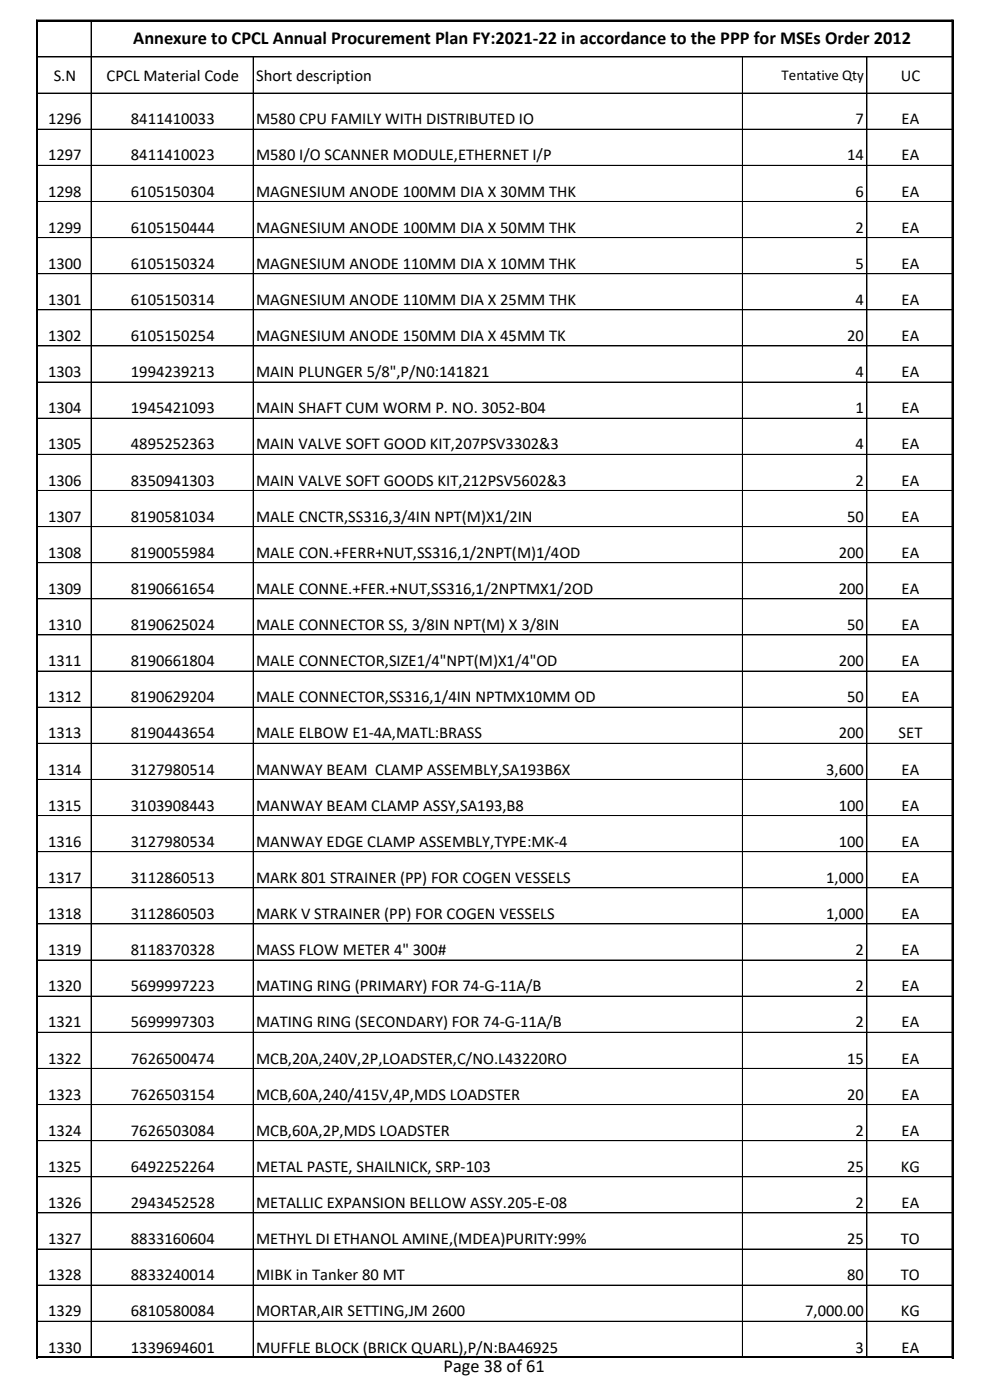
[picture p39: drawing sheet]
<svg xmlns="http://www.w3.org/2000/svg" width="210mm" height="297mm" viewBox="0 0 210 297" stroke-linecap="round" stroke-linejoin="round" font-family="sans-serif">
<defs><g id="words">
<g font-size="3.9">
<text x="28.3" y="9.4">Annexure to CPCL Annual Procurement Plan FY:2021-22 in accordance to the PPP for MSEs Order 2012</text>
<text x="94.1" y="291.1">Page 38 of 61</text>
</g>
<g font-size="3.5">
<text x="11.4" y="17.1">S.N</text>
<text x="22.6" y="17.1">CPCL Material Code</text>
<text x="54.3" y="17.1">Short description</text>
<text x="191.1" y="17.1">UC</text>
<text x="10.2" y="26.4">1296</text>
<text x="27.8" y="26.4">8411410033</text>
<text x="54.3" y="26.4">M580 CPU FAMILY WITH DISTRIBUTED IO</text>
<text x="181.5" y="26.4">7</text>
<text x="191.3" y="26.4">EA</text>
<text x="10.2" y="34">1297</text>
<text x="27.8" y="34">8411410023</text>
<text x="54.3" y="34">M580 I/O SCANNER MODULE,ETHERNET I/P</text>
<text x="179.7" y="34">14</text>
<text x="191.3" y="34">EA</text>
<text x="10.2" y="41.7">1298</text>
<text x="27.8" y="41.7">6105150304</text>
<text x="54.3" y="41.7">MAGNESIUM ANODE 100MM DIA X 30MM THK</text>
<text x="181.5" y="41.7">6</text>
<text x="191.3" y="41.7">EA</text>
<text x="10.2" y="49.4">1299</text>
<text x="27.8" y="49.4">6105150444</text>
<text x="54.3" y="49.4">MAGNESIUM ANODE 100MM DIA X 50MM THK</text>
<text x="181.5" y="49.4">2</text>
<text x="191.3" y="49.4">EA</text>
<text x="10.2" y="57">1300</text>
<text x="27.8" y="57">6105150324</text>
<text x="54.3" y="57">MAGNESIUM ANODE 110MM DIA X 10MM THK</text>
<text x="181.5" y="57">5</text>
<text x="191.3" y="57">EA</text>
<text x="10.2" y="64.7">1301</text>
<text x="27.8" y="64.7">6105150314</text>
<text x="54.3" y="64.7">MAGNESIUM ANODE 110MM DIA X 25MM THK</text>
<text x="181.5" y="64.7">4</text>
<text x="191.3" y="64.7">EA</text>
<text x="10.2" y="72.4">1302</text>
<text x="27.8" y="72.4">6105150254</text>
<text x="54.3" y="72.4">MAGNESIUM ANODE 150MM DIA X 45MM TK</text>
<text x="179.7" y="72.4">20</text>
<text x="191.3" y="72.4">EA</text>
<text x="10.2" y="80">1303</text>
<text x="27.8" y="80">1994239213</text>
<text x="54.3" y="80">MAIN PLUNGER 5/8&quot;,P/N0:141821</text>
<text x="181.5" y="80">4</text>
<text x="191.3" y="80">EA</text>
<text x="10.2" y="87.7">1304</text>
<text x="27.8" y="87.7">1945421093</text>
<text x="54.3" y="87.7">MAIN SHAFT CUM WORM P. NO. 3052-B04</text>
<text x="181.5" y="87.7">1</text>
<text x="191.3" y="87.7">EA</text>
<text x="10.2" y="95.4">1305</text>
<text x="27.8" y="95.4">4895252363</text>
<text x="54.3" y="95.4">MAIN VALVE SOFT GOOD KIT,207PSV3302&amp;3</text>
<text x="181.5" y="95.4">4</text>
<text x="191.3" y="95.4">EA</text>
<text x="10.2" y="103">1306</text>
<text x="27.8" y="103">8350941303</text>
<text x="54.3" y="103">MAIN VALVE SOFT GOODS KIT,212PSV5602&amp;3</text>
<text x="181.5" y="103">2</text>
<text x="191.3" y="103">EA</text>
<text x="10.2" y="110.7">1307</text>
<text x="27.8" y="110.7">8190581034</text>
<text x="54.3" y="110.7">MALE CNCTR,SS316,3/4IN NPT(M)X1/2IN</text>
<text x="179.7" y="110.7">50</text>
<text x="191.3" y="110.7">EA</text>
<text x="10.2" y="118.3">1308</text>
<text x="27.8" y="118.3">8190055984</text>
<text x="54.3" y="118.3">MALE CON.+FERR+NUT,SS316,1/2NPT(M)1/4OD</text>
<text x="177.9" y="118.3">200</text>
<text x="191.3" y="118.3">EA</text>
<text x="10.2" y="126">1309</text>
<text x="27.8" y="126">8190661654</text>
<text x="54.3" y="126">MALE CONNE.+FER.+NUT,SS316,1/2NPTMX1/2OD</text>
<text x="177.9" y="126">200</text>
<text x="191.3" y="126">EA</text>
<text x="10.2" y="133.7">1310</text>
<text x="27.8" y="133.7">8190625024</text>
<text x="54.3" y="133.7">MALE CONNECTOR SS, 3/8IN NPT(M) X 3/8IN</text>
<text x="179.7" y="133.7">50</text>
<text x="191.3" y="133.7">EA</text>
<text x="10.2" y="141.3">1311</text>
<text x="27.8" y="141.3">8190661804</text>
<text x="54.3" y="141.3">MALE CONNECTOR,SIZE1/4&quot;NPT(M)X1/4&quot;OD</text>
<text x="177.9" y="141.3">200</text>
<text x="191.3" y="141.3">EA</text>
<text x="10.2" y="149">1312</text>
<text x="27.8" y="149">8190629204</text>
<text x="54.3" y="149">MALE CONNECTOR,SS316,1/4IN NPTMX10MM OD</text>
<text x="179.7" y="149">50</text>
<text x="191.3" y="149">EA</text>
<text x="10.2" y="156.7">1313</text>
<text x="27.8" y="156.7">8190443654</text>
<text x="54.3" y="156.7">MALE ELBOW E1-4A,MATL:BRASS</text>
<text x="177.9" y="156.7">200</text>
<text x="190.6" y="156.7">SET</text>
<text x="10.2" y="164.3">1314</text>
<text x="27.8" y="164.3">3127980514</text>
<text x="54.3" y="164.3">MANWAY BEAM CLAMP ASSEMBLY,SA193B6X</text>
<text x="175.3" y="164.3">3,600</text>
<text x="191.3" y="164.3">EA</text>
<text x="10.2" y="172">1315</text>
<text x="27.8" y="172">3103908443</text>
<text x="54.3" y="172">MANWAY BEAM CLAMP ASSY,SA193,B8</text>
<text x="177.9" y="172">100</text>
<text x="191.3" y="172">EA</text>
<text x="10.2" y="179.6">1316</text>
<text x="27.8" y="179.6">3127980534</text>
<text x="54.3" y="179.6">MANWAY EDGE CLAMP ASSEMBLY,TYPE:MK-4</text>
<text x="177.9" y="179.6">100</text>
<text x="191.3" y="179.6">EA</text>
<text x="10.2" y="187.3">1317</text>
<text x="27.8" y="187.3">3112860513</text>
<text x="54.3" y="187.3">MARK 801 STRAINER (PP) FOR COGEN VESSELS</text>
<text x="175.3" y="187.3">1,000</text>
<text x="191.3" y="187.3">EA</text>
<text x="10.2" y="195">1318</text>
<text x="27.8" y="195">3112860503</text>
<text x="54.3" y="195">MARK V STRAINER (PP) FOR COGEN VESSELS</text>
<text x="175.3" y="195">1,000</text>
<text x="191.3" y="195">EA</text>
<text x="10.2" y="202.6">1319</text>
<text x="27.8" y="202.6">8118370328</text>
<text x="54.3" y="202.6">MASS FLOW METER 4&quot; 300#</text>
<text x="181.5" y="202.6">2</text>
<text x="191.3" y="202.6">EA</text>
<text x="10.2" y="210.3">1320</text>
<text x="27.8" y="210.3">5699997223</text>
<text x="54.3" y="210.3">MATING RING (PRIMARY) FOR 74-G-11A/B</text>
<text x="181.5" y="210.3">2</text>
<text x="191.3" y="210.3">EA</text>
<text x="10.2" y="218">1321</text>
<text x="27.8" y="218">5699997303</text>
<text x="54.3" y="218">MATING RING (SECONDARY) FOR 74-G-11A/B</text>
<text x="181.5" y="218">2</text>
<text x="191.3" y="218">EA</text>
<text x="10.2" y="225.6">1322</text>
<text x="27.8" y="225.6">7626500474</text>
<text x="54.3" y="225.6">MCB,20A,240V,2P,LOADSTER,C/NO.L43220RO</text>
<text x="179.7" y="225.6">15</text>
<text x="191.3" y="225.6">EA</text>
<text x="10.2" y="233.3">1323</text>
<text x="27.8" y="233.3">7626503154</text>
<text x="54.3" y="233.3">MCB,60A,240/415V,4P,MDS LOADSTER</text>
<text x="179.7" y="233.3">20</text>
<text x="191.3" y="233.3">EA</text>
<text x="10.2" y="241">1324</text>
<text x="27.8" y="241">7626503084</text>
<text x="54.3" y="241">MCB,60A,2P,MDS LOADSTER</text>
<text x="181.5" y="241">2</text>
<text x="191.3" y="241">EA</text>
<text x="10.2" y="248.6">1325</text>
<text x="27.8" y="248.6">6492252264</text>
<text x="54.3" y="248.6">METAL PASTE, SHAILNICK, SRP-103</text>
<text x="179.7" y="248.6">25</text>
<text x="191.1" y="248.6">KG</text>
<text x="10.2" y="256.3">1326</text>
<text x="27.8" y="256.3">2943452528</text>
<text x="54.3" y="256.3">METALLIC EXPANSION BELLOW ASSY.205-E-08</text>
<text x="181.5" y="256.3">2</text>
<text x="191.3" y="256.3">EA</text>
<text x="10.2" y="263.9">1327</text>
<text x="27.8" y="263.9">8833160604</text>
<text x="54.3" y="263.9">METHYL DI ETHANOL AMINE,(MDEA)PURITY:99%</text>
<text x="179.7" y="263.9">25</text>
<text x="191.1" y="263.9">TO</text>
<text x="10.2" y="271.6">1328</text>
<text x="27.8" y="271.6">8833240014</text>
<text x="54.3" y="271.6">MIBK in Tanker 80 MT</text>
<text x="179.7" y="271.6">80</text>
<text x="191.1" y="271.6">TO</text>
<text x="10.2" y="279.3">1329</text>
<text x="27.8" y="279.3">6810580084</text>
<text x="54.3" y="279.3">MORTAR,AIR SETTING,JM 2600</text>
<text x="170.8" y="279.3">7,000.00</text>
<text x="191.1" y="279.3">KG</text>
<text x="10.2" y="286.9">1330</text>
<text x="27.8" y="286.9">1339694601</text>
<text x="54.3" y="286.9">MUFFLE BLOCK (BRICK QUARL),P/N:BA46925</text>
<text x="181.5" y="286.9">3</text>
<text x="191.3" y="286.9">EA</text>
</g>
<text font-size="3.2" x="165.8" y="17">Tentative Qty</text>
</g></defs>
<g fill="none" stroke="#000" stroke-width=".21">
<path d="M8 12.1h194.1M8 19.7h194.1M19.3 4.5v15.3M19.3 19.8v268.2M53.7 12.1v7.7M53.7 19.8v268.2M157.5 12.1v7.7M157.5 19.8v268.2M183.9 12.1v7.7M183.9 19.8v268.2M202 4.3v283.8M202.1 4.5v15.3"/>
<path d="M202.1 19.8v268.2h-194.1M202.2 4.3h-194.4v283.8M8 27.4h194.1M8 35.1h194.1M8 42.7h194.1M8 50.4h194.1M8 58.1h194.1M8 65.7h194.1M8 73.4h194.1M8 81.1h194.1M8 88.7h194.1M8 96.4h194.1"/>
<path d="M8 104.1h194.1M8 111.7h194.1M8 119.4h194.1M8 127h194.1M8 134.7h194.1M8 142.4h194.1M8 150h194.1M202.1 157.7h-194.1M8 165.4h194.1M8 173h194.1M8 180.7h194.1M8 188.3h194.1"/>
<path d="M8 196h194.1M8 203.7h194.1M8 211.3h194.1M202.1 219h-194.1M8 226.7h194.1M8 234.3h194.1M8 242h194.1M8 249.7h194.1M202.1 257.3h-194.1M202.1 265h-194.1M202.1 272.6h-194.1M7.8 287.8h194.4"/>
<path d="M202.1 280.3h-194.1"/>
</g>
<path d="M7.7 4.4h194.6M7.9 4.2v283.9M202.1 4.2v283.9M7.7 288h194.6" fill="none" stroke="#000" stroke-width=".34"/>
<use href="#words"/>
</svg>
